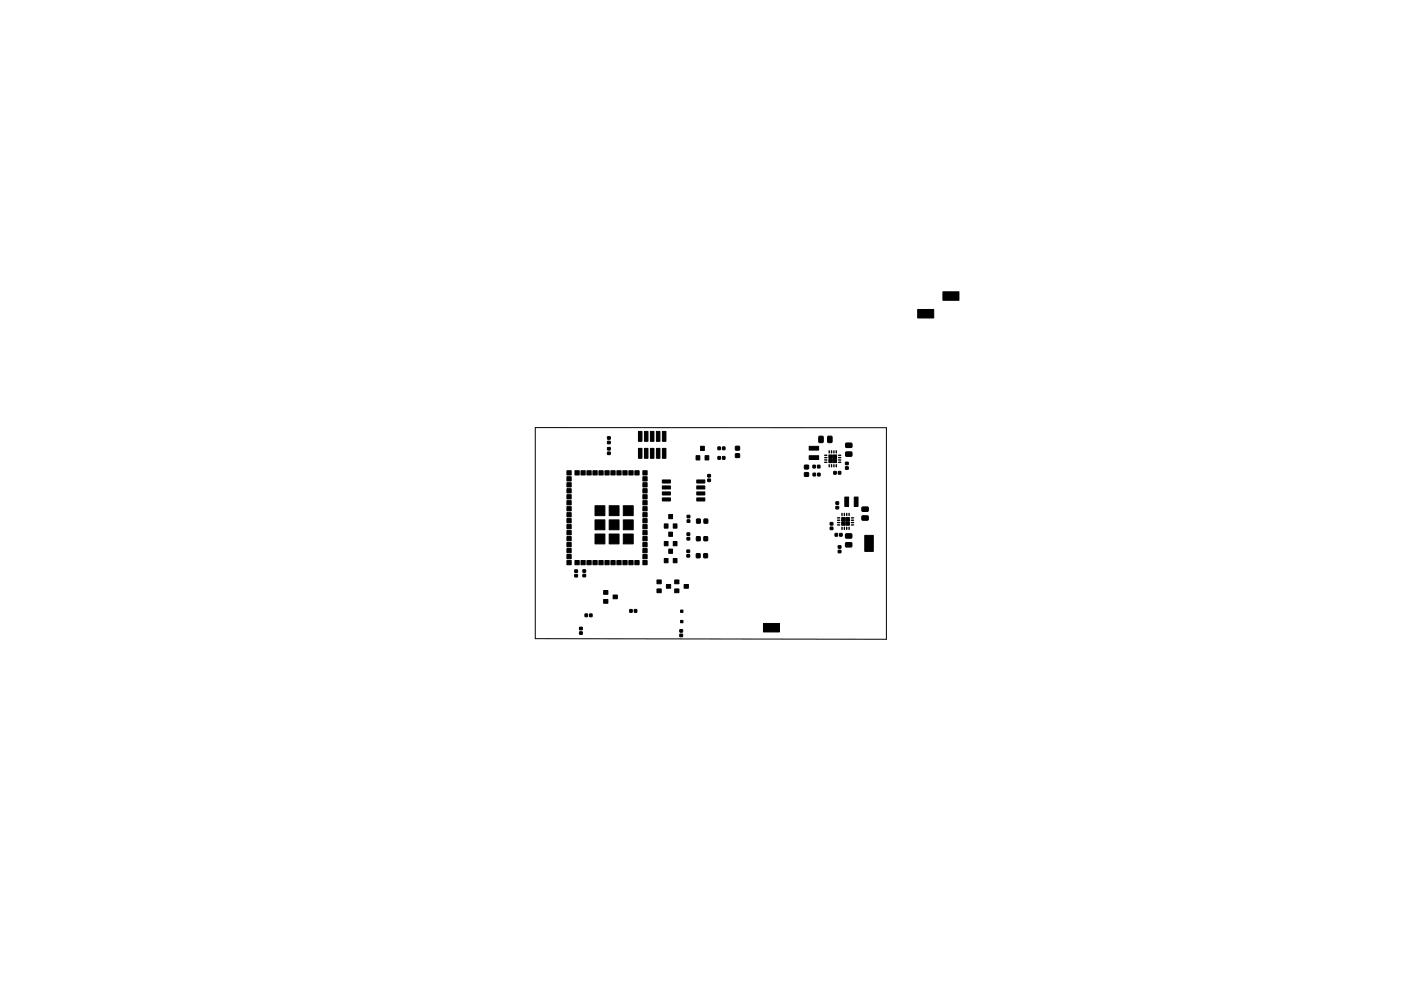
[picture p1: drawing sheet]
<svg xmlns="http://www.w3.org/2000/svg" width="297mm" height="210mm" viewBox="0 0 297 210" stroke-linecap="round" stroke-linejoin="round" font-family="sans-serif">
<path d="M113.5 90.7h74.4v44.9l-74.4-.1z" fill="none" stroke="#000" stroke-width=".21"/>
<g fill="#000" stroke="#000" stroke-width=".21">
<path d="M194.6 65.7h3.4v1.8h-3.4zM199.9 61.9h3.4v1.8h-3.4zM120.2 99.9h.9v.9h-.9zM121.9 99.9h.9v.9h-.9zM123.2 99.9h.9v.9h-.9zM124.4 99.9h.9v.9h-.9zM125.7 99.9h.9v.9h-.9zM127 99.9h.9v.9h-.9zM128.3 99.9h.9v.9h-.9zM128.8 92.7h.6v.5h-.6zM128.8 93.6h.6v.5h-.6zM128.8 95.9h.6v.5h-.6z"/>
<path d="M128.8 95l.6-.1v.5l-.6 .1zM129.5 99.9h.9v.9h-.9zM130.8 99.9h.9v.9h-.9zM132.1 99.9h.9v.9h-.9zM133.3 99.9h.9v.9h-.9zM134.6 99.9h.9v.9h-.9zM135.4 95.1h.7v2.1h-.7zM135.4 91.5h.7v2.1h-.7zM136.3 99.9h.9v.9h-.9zM136.6 91.5h.8v2.1h-.8zM136.6 95.1h.8v2.1h-.8zM137.9 91.5h.8v2.1h-.8z"/>
<path d="M137.9 95.1h.8v2.1h-.8zM139.2 91.5h.7v2.1h-.7zM139.2 95.1h.7v2.1h-.7zM140.4 91.5h.8v2.1h-.8zM140.4 95.1h.8v2.1h-.8zM147.6 96.7h.8v.9h-.8zM148.5 94.7h.8v.9h-.8zM149.5 96.7h.8v.9h-.8zM152.2 94.8l.5 .1v.5h-.5zM152.2 96.9h.5v.5h-.5zM153.2 94.8l.5 .1v.5h-.5zM153.2 96.9h.5v.5h-.5z"/>
<path d="M156 96.3h.8v.7l-.8 .1zM156 94.7h.8v.7l-.8 .1zM170.6 98.7h.8v.8h-.8zM172.4 98.7h.5v.6h-.5zM171.6 94.7h2v.8h-2zM171.6 96.7h2v.8h-2zM173.3 98.7h.5v.6h-.5zM173.7 92.6h.8l-.1 1.3-.8-.1zM175.7 96.5h.8v.8h-.8zM175.7 97.4h.8v.8h-.8zM175.5 92.6h.9l-.1 1.3-.8-.1zM176.6 96.5h.8v.8h-.8z"/>
<path d="M176.6 97.4h.8v.8h-.8zM176.8 100h.5v.6h-.5zM177.8 100h.5l-.1 .6h-.5zM179.3 99h.5v.5l-.5 .1zM179.3 98.1h.5v.5h-.5zM179.3 94.1l1.3-.1v.9h-1.2zM179.3 95.9h1.3v.8l-1.2 .1zM120.2 118.9h.9v.9h-.9zM120.2 117.7h.9v.9h-.9zM120.2 116.4h.9v.9h-.9zM120.2 115.1h.9v.9h-.9zM120.2 113.8h.9v.9h-.9z"/>
<path d="M120.2 112.6h.9v.9h-.9zM120.2 111.3h.9v.9h-.9zM120.2 110h.9v.9h-.9zM120.2 108.8h.9v.9h-.9zM120.2 107.5h.9v.9h-.9zM120.2 106.2h.9v.9h-.9zM120.2 105h.9v.9h-.9zM120.2 103.7h.9v.9h-.9zM120.2 102.4h.9v.9h-.9zM120.2 101.1h.9v.9h-.9zM121.9 118.9h.9v.9h-.9zM123.2 118.9h.9v.9h-.9z"/>
<path d="M124.4 118.9h.9v.9h-.9zM125.7 118.9h.9v.9h-.9zM126.2 107.3h2.1v2.1h-2.1zM126.2 110.3h2.1v2.1h-2.1zM126.2 113.3h2.1v2.1h-2.1zM127 118.9h.9v.9h-.9zM128.3 118.9h.9v.9h-.9zM129.2 107.3h2.1v2.1h-2.1zM129.2 110.3h2.1v2.1h-2.1zM129.2 113.3h2.1v2.1h-2.1zM129.5 118.9h.9v.9h-.9zM130.8 118.9h.9v.9h-.9z"/>
<path d="M132.1 118.9h.9v.9h-.9zM132.2 107.3h2.1v2.1h-2.1zM132.2 110.3h2.1v2.1h-2.1zM132.2 113.3h2.1v2.1h-2.1zM133.3 118.9h.9v.9h-.9zM134.6 118.9h.9v.9h-.9zM136.3 101.1h.9v.9h-.9zM136.3 102.4h.9v.9h-.9zM136.3 103.7h.9v.9h-.9zM136.3 105h.9v.9h-.9zM136.3 106.2h.9v.9h-.9zM136.3 107.5h.9v.9h-.9z"/>
<path d="M136.3 108.8h.9v.9h-.9zM136.3 110h.9v.9h-.9zM136.3 111.3h.9v.9h-.9zM136.3 112.6h.9v.9h-.9zM136.3 113.8h.9v.9h-.9zM136.3 115.1h.9v.9h-.9zM136.3 116.4h.9v.9h-.9zM136.3 117.7h.9v.9h-.9zM136.3 118.9h.9v.9h-.9zM140.4 105.6h1.7v.7h-1.7zM140.4 104.4h1.7v.6h-1.7zM140.4 103.1h1.7v.6h-1.7z"/>
<path d="M140.4 101.8h1.7v.7h-1.7zM140.8 111.2h.8v.9h-.8zM140.8 118.5h.8v.9h-.8zM140.8 114.9h.8v.9h-.8zM141.8 109.2h.8v.9h-.8zM141.8 116.5h.8v.9h-.8zM141.8 112.9h.8v.9h-.8zM142.7 111.2h.8v.9h-.8zM142.7 118.5h.8v.9h-.8zM142.7 114.9h.8v.9h-.8zM145.6 116.7h.6v.5h-.5zM145.6 117.7h.6v.5h-.5z"/>
<path d="M145.7 113.1h.5v.5h-.5zM145.7 114h.5v.5l-.5 .1zM145.7 109.3h.5l.1 .5-.6 .1zM145.7 110.3h.5l.1 .5h-.6zM147.7 101.8h1.7v.7h-1.7zM147.7 103.1h1.7v.6h-1.7zM147.7 104.4h1.7v.6h-1.7zM147.7 105.6h1.7v.7h-1.7zM147.7 117.5h.7v.8h-.8zM147.7 113.9h.7v.8h-.7zM147.7 110.1l.8 .1-.1 .8h-.7zM149.2 117.5h.8v.8h-.8z"/>
<path d="M149.3 113.9h.7v.8h-.8zM149.3 110.1l.7 .1v.8h-.7zM150.1 101.6h.5v.5l-.5 .1zM150.1 100.7h.5v.5h-.5zM170.6 100.3h.8v.7l-.8 .1zM172.4 100.4h.5v.6l-.5-.1zM173.4 100.4h.5v.6l-.6-.1zM176 110.9h.6v.5h-.6zM176 111.8h.6v.5l-.6 .1zM177.1 113.2h.5v.6l-.5-.1zM177.2 107.5l.6-.1v.5l-.5 .1zM177.2 106.5h.6v.5h-.6z"/>
<path d="M177.7 115.8h.6v.5h-.6zM177.7 116.8h.6v.5h-.6zM178 113.2h.5v.6l-.5-.1zM178.5 110.7h.7v.7h-.7zM178.5 109.8h.7v.7h-.7zM179.1 105.5h.8v2h-.8zM179.4 109.8h.7v.7h-.7zM179.4 110.7h.7v.7h-.7zM179.3 115.2l1.2-.1 .1 .9h-1.3zM179.3 113.3h1.2l.1 .8-1.3 .1zM181.1 105.5h.8v2h-.8zM182.8 109.5h1.2l.1 .8-.2 .1h-1.1l-.1-.2z"/>
<path d="M182.8 107.6h1.2l.1 .8-1.3 .1zM183.4 113.6h1.8v3.4h-1.8zM121.9 121.9h.5v.5h-.5zM121.9 120.9h.5v.5h-.5zM122.9 134.1h.5l.1 .5h-.6zM122.9 133.1h.5l.1 .5h-.6zM123.6 121.9h.5l.1 .5h-.6zM123.6 120.9h.5l.1 .5h-.6zM124 130.3h.6l-.1 .5h-.5zM125 130.3h.5v.5h-.5zM128 127.2h.9v.8h-.9zM128 125.3h.9v.8h-.9z"/>
<path d="M130 126.2h.9v.8h-.9zM133.5 129.3h.5v.6h-.5zM134.5 129.3h.5v.6h-.5zM139.3 125h.9v.8h-.9zM139.3 123.1h.9v.8h-.9zM141.3 124h.9v.8h-.9zM143.1 125h.9v.8h-.9zM143.1 123.1h.9v.8h-.9zM144.3 131.6h.5v.5h-.5zM144.3 129.4h.5v.5h-.5zM144.1 134.6h.6v.5h-.5zM144.1 133.6h.6v.5h-.5z"/>
<path d="M145.1 124h.9v.8h-.9zM161.9 132.3h3.4v1.8h-3.4z"/>
</g>
<g fill="none" stroke="#000" stroke-width=".3">
<path d="M174.9 96.6h.4M174.9 97.1h.4M174.9 97.6h.4M174.9 98.1h.4M175.8 95.6v.5M175.8 98.6v.4M176.3 95.6v.5M176.3 98.6v.4M176.8 95.6v.5M176.8 98.6v.4M177.3 95.6v.5M177.3 98.6v.4"/>
<path d="M177.8 96.6h.5M177.8 97.1h.5M177.8 97.6h.5M177.8 98.1h.5M177.6 109.9h.4M177.6 110.4h.4M177.6 110.9h.4M177.6 111.4h.4M178.5 108.9v.5M178.5 111.9v.4M179 108.9v.5M179 111.9v.4"/>
<path d="M179.5 108.9v.5M179.5 111.9v.4M180 108.9v.5M180 111.9v.4M180.5 109.9h.5M180.5 110.4h.5M180.5 110.9h.5M180.5 111.4h.5"/>
</g>
</svg>
